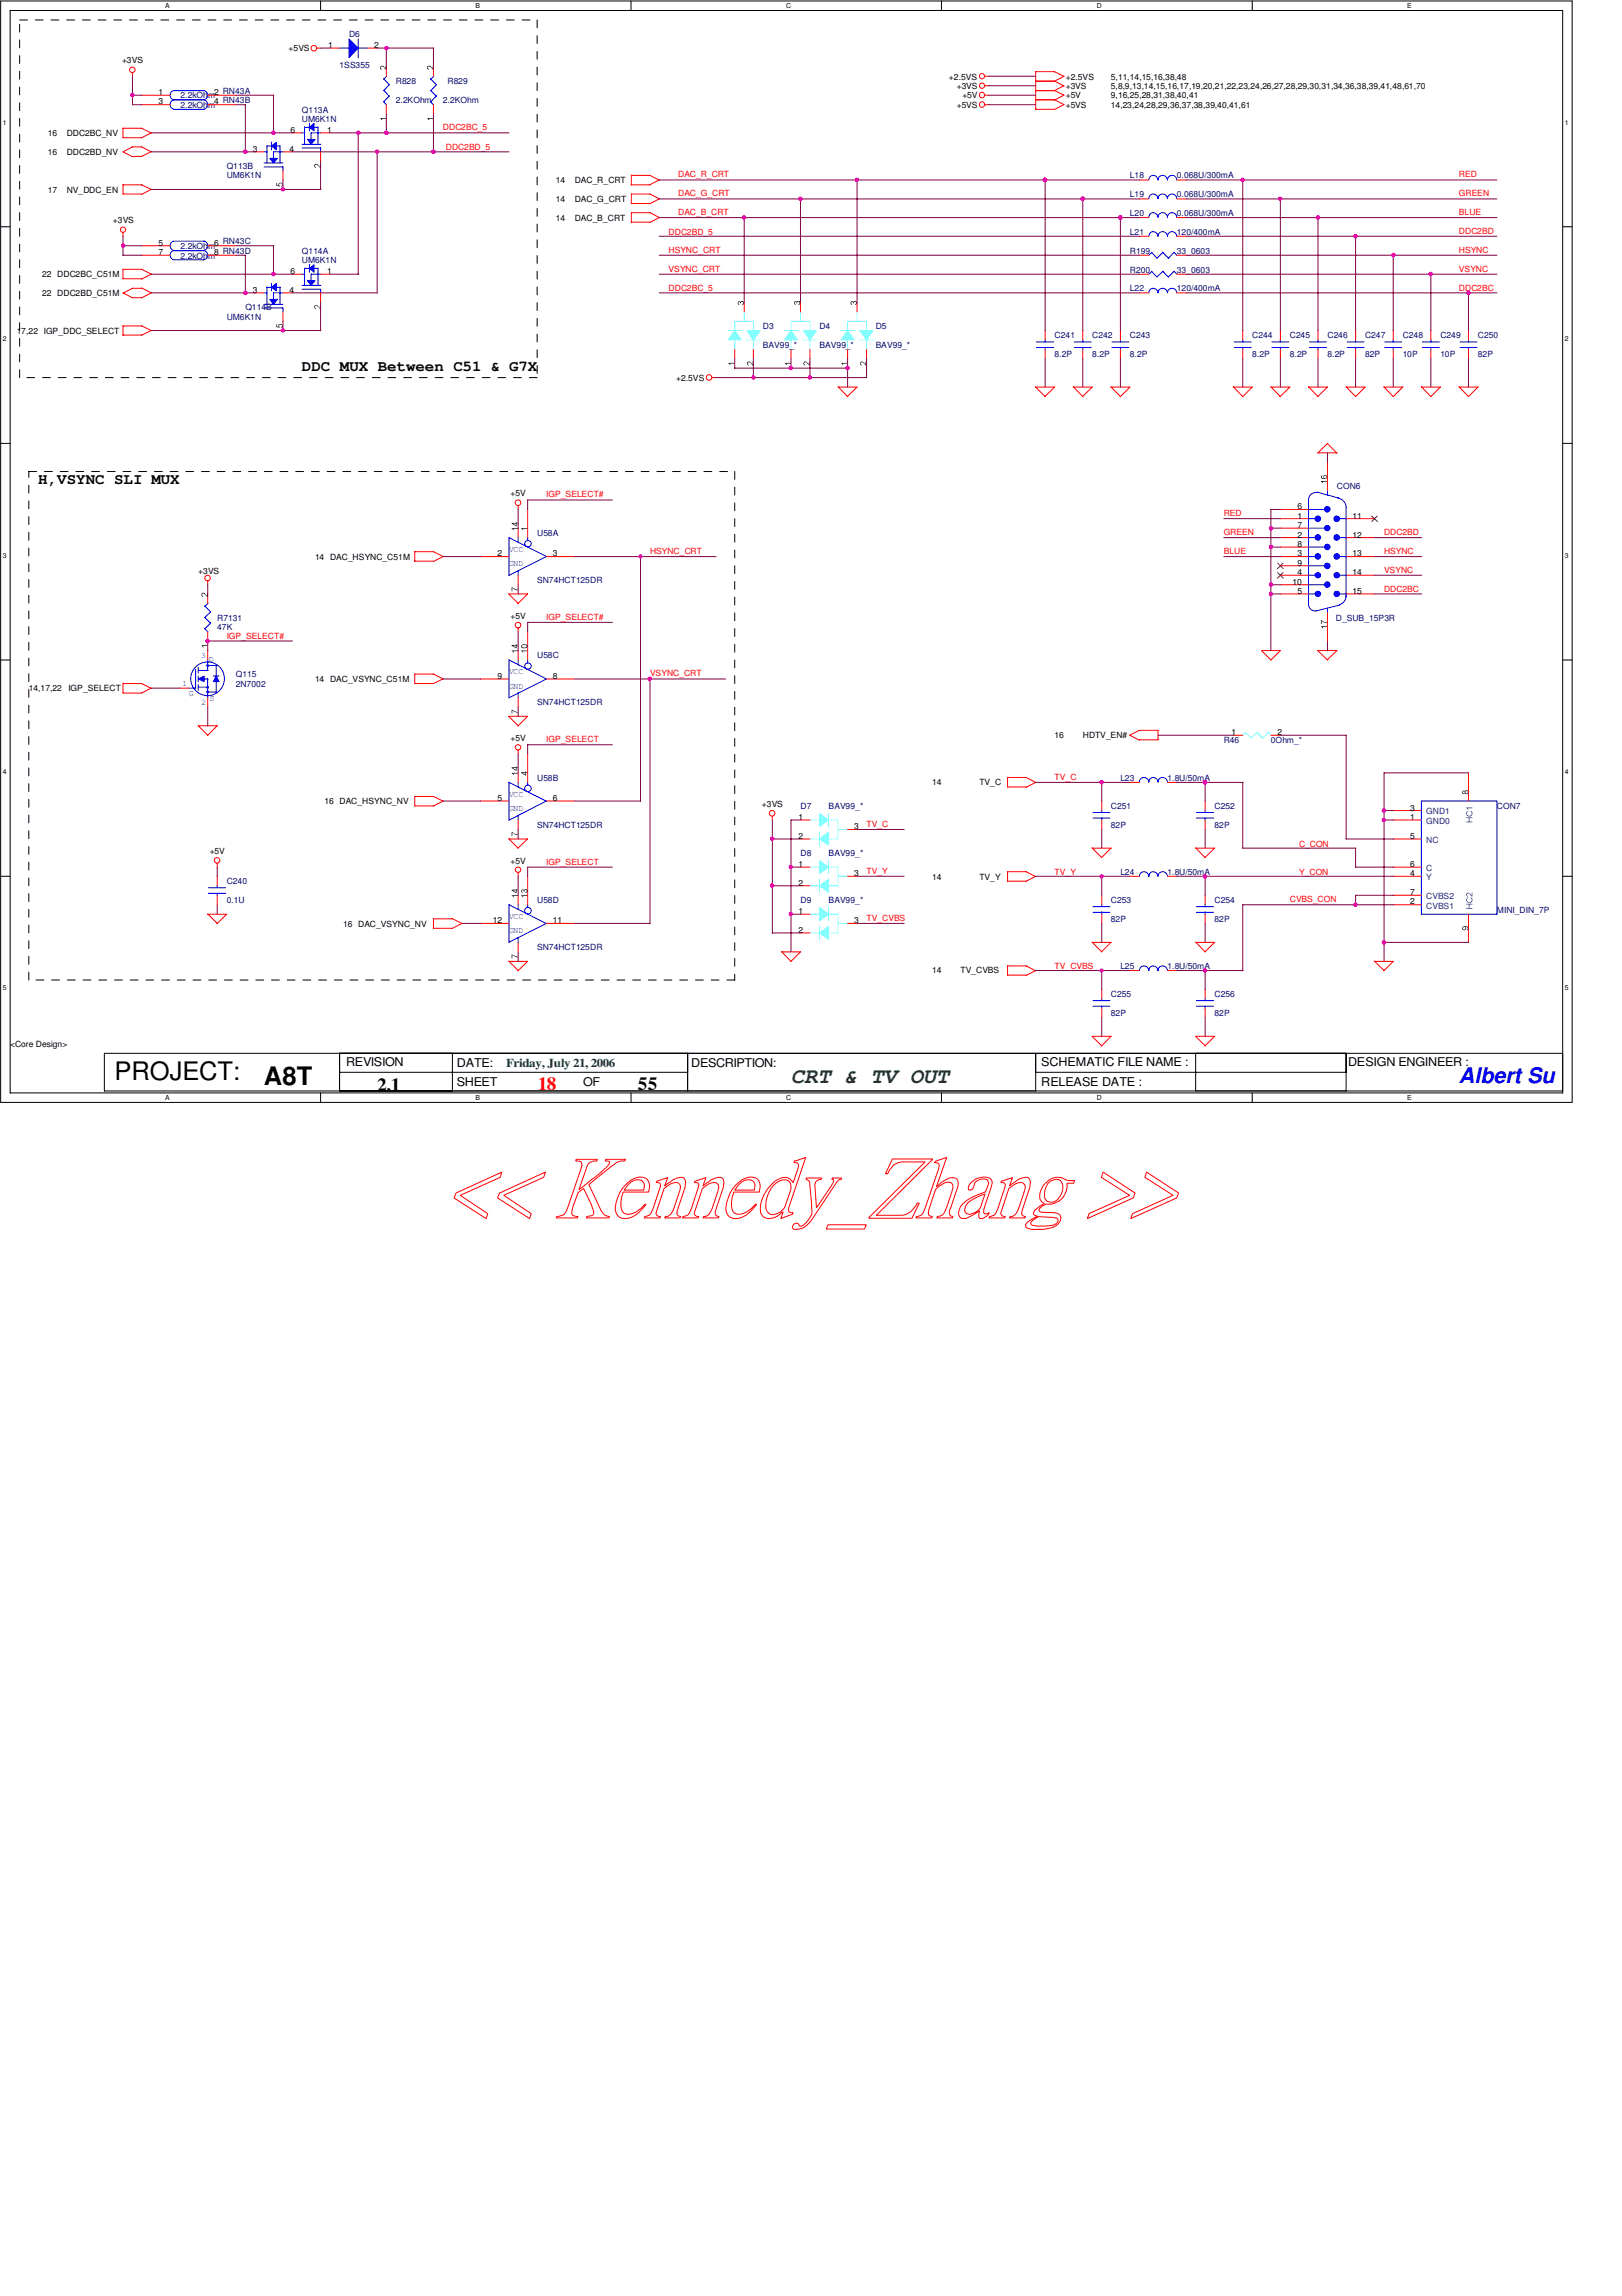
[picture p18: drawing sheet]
<svg xmlns="http://www.w3.org/2000/svg" width="210mm" height="297mm" viewBox="0 0 210 297" stroke-linecap="round" stroke-linejoin="round" font-family="sans-serif">
<defs><g id="words">
<g font-size="3.3">
<text x="14.8" y="139.7">PROJECT:</text>
<text x="34.2" y="140.3">A8T</text>
</g>
<text font-size="2.8" fill="#008000" x="102.4" y="140.1">CRT &amp; TV OUT</text>
<text font-size="2.8" fill="#00f" x="188.8" y="140.1">Albert Su</text>
<g font-size="2.4">
<text x="48.8" y="141.2">2.1</text>
<text x="82.5" y="141.1">55</text>
</g>
<text font-size="2.4" fill="#f00" x="69.6" y="141.1">18</text>
<g font-size="1.9">
<text x="39.1" y="48">DDC MUX Between C51 &amp; G7X</text>
<text x="5" y="62.7">H,VSYNC SLI MUX</text>
</g>
<g font-size="1.6">
<text x="44.8" y="138">REVISION</text>
<text x="134.7" y="138">SCHEMATIC FILE NAME :</text>
<text x="174.5" y="138">DESIGN ENGINEER :</text>
<text x="59.1" y="140.5">SHEET</text>
<text x="59.1" y="138">DATE:</text>
<text x="75.5" y="140.5">OF</text>
<text x="89.5" y="138">DESCRIPTION:</text>
<text x="134.7" y="140.5">RELEASE DATE :</text>
</g>
<text font-size="1.6" fill="#008000" x="65.5" y="138">Friday, July 21, 2006</text>
<g font-size="1.1" fill="#000080">
<text x="45.2" y="4.8">D6</text>
<text x="43.9" y="8.8">1SS355</text>
<text x="51.2" y="10.9">R828</text>
<text x="57.9" y="10.9">R829</text>
<text x="23.4" y="12.7">2.2kOhm</text>
<text x="23.4" y="13.9">2.2kOhm</text>
<text x="39.1" y="14.6">Q113A</text>
<text x="39.1" y="15.8">UM6K1N</text>
<text x="51.2" y="13.3">2.2KOhm</text>
<text x="57.3" y="13.3">2.2KOhm</text>
<text x="29.3" y="21.9">Q113B</text>
<text x="29.3" y="23.1">UM6K1N</text>
<text x="146.2" y="23.1">L18</text>
<text x="152.3" y="23.1">0.068U/300mA</text>
<text x="146.2" y="27.9">L20</text>
<text x="146.2" y="25.5">L19</text>
<text x="152.3" y="27.9">0.068U/300mA</text>
<text x="152.3" y="25.5">0.068U/300mA</text>
<text x="23.4" y="32.2">2.2kOhm</text>
<text x="23.4" y="33.4">2.2kOhm</text>
<text x="39.1" y="32.8">Q114A</text>
<text x="39.1" y="34">UM6K1N</text>
<text x="146.2" y="35.3">R200</text>
<text x="146.2" y="30.4">L21</text>
<text x="146.2" y="32.8">R199</text>
<text x="152.3" y="35.3">33_0603</text>
<text x="152.3" y="32.8">33_0603</text>
<text x="152.3" y="30.4">120/400mA</text>
<text x="29.3" y="41.4">UM6K1N</text>
<text x="31.7" y="40.1">Q114B</text>
<text x="146.2" y="37.7">L22</text>
<text x="152.3" y="37.7">120/400mA</text>
<text x="98.7" y="42.6">D3</text>
<text x="98.7" y="45">BAV99_*</text>
<text x="106" y="42.6">D4</text>
<text x="106" y="45">BAV99_*</text>
<text x="113.3" y="42.6">D5</text>
<text x="113.3" y="45">BAV99_*</text>
<text x="136.5" y="43.8">C241</text>
<text x="136.5" y="46.2">8.2P</text>
<text x="141.4" y="43.8">C242</text>
<text x="141.4" y="46.2">8.2P</text>
<text x="146.2" y="43.8">C243</text>
<text x="146.2" y="46.2">8.2P</text>
<text x="162.1" y="43.8">C244</text>
<text x="162.1" y="46.2">8.2P</text>
<text x="166.9" y="43.8">C245</text>
<text x="166.9" y="46.2">8.2P</text>
<text x="171.8" y="43.8">C246</text>
<text x="171.8" y="46.2">8.2P</text>
<text x="176.7" y="43.8">C247</text>
<text x="176.7" y="46.2">82P</text>
<text x="181.5" y="43.8">C248</text>
<text x="181.5" y="46.2">10P</text>
<text x="186.4" y="43.8">C249</text>
<text x="186.4" y="46.2">10P</text>
<text x="191.3" y="43.8">C250</text>
<text x="191.3" y="46.2">82P</text>
<text x="173" y="63.2">CON6</text>
<text x="69.5" y="69.3">U58A</text>
<text x="69.5" y="75.4">SN74HCT125DR</text>
<text x="28.1" y="80.3">R7131</text>
<text x="28.1" y="81.5">47K</text>
<text x="172.9" y="80.3">D_SUB_15P3R</text>
<text x="30.5" y="87.6">Q115</text>
<text x="30.5" y="88.9">2N7002</text>
<text x="69.5" y="85.2">U58C</text>
<text x="69.5" y="91.3">SN74HCT125DR</text>
<text x="69.5" y="101">U58B</text>
<text x="145" y="101">L23</text>
<text x="151.1" y="101">1.8U/50mA</text>
<text x="158.4" y="96.1">R46</text>
<text x="164.5" y="96.1">0Ohm_*</text>
<text x="69.5" y="107.1">SN74HCT125DR</text>
<text x="103.6" y="104.6">D7</text>
<text x="107.2" y="104.6">BAV99_*</text>
<text x="143.8" y="104.6">C251</text>
<text x="143.8" y="107.1">82P</text>
<text x="157.2" y="104.6">C252</text>
<text x="157.2" y="107.1">82P</text>
<text x="193.7" y="104.6">CON7</text>
<text x="103.6" y="110.7">D8</text>
<text x="107.2" y="110.7">BAV99_*</text>
<text x="145" y="113.2">L24</text>
<text x="151.1" y="113.2">1.8U/50mA</text>
<text x="29.3" y="114.4">C240</text>
<text x="29.3" y="116.8">0.1U</text>
<text x="69.5" y="116.8">U58D</text>
<text x="103.6" y="116.8">D9</text>
<text x="107.2" y="116.8">BAV99_*</text>
<text x="143.8" y="116.8">C253</text>
<text x="143.8" y="119.3">82P</text>
<text x="157.2" y="116.8">C254</text>
<text x="157.2" y="119.3">82P</text>
<text x="193.7" y="118.1">MINI_DIN_7P</text>
<text x="69.5" y="122.9">SN74HCT125DR</text>
<text x="145" y="125.4">L25</text>
<text x="151.1" y="125.4">1.8U/50mA</text>
<text x="143.8" y="129">C255</text>
<text x="143.8" y="131.4">82P</text>
<text x="157.2" y="129">C256</text>
<text x="157.2" y="131.4">82P</text>
</g>
<g font-size="1.1">
<text x="15.8" y="8.2">+3VS</text>
<text x="37.3" y="6.6">+5VS</text>
<text x="42.5" y="6.2">1</text>
<text x="48.4" y="6.2">2</text>
<text x="122.8" y="10.3">+2.5VS</text>
<text x="123.8" y="11.5">+3VS</text>
<text x="137.9" y="11.5">+3VS</text>
<text x="137.9" y="10.3">+2.5VS</text>
<text x="143.8" y="11.5">5,8,9,13,14,15,16,17,19,20,21,22,23,24,26,27,28,29,30,31,34,36,38,39,41,48,61,70</text>
<text x="143.8" y="10.3">5,11,14,15,16,38,48</text>
<text x="6.2" y="17.6">16</text>
<text x="8.6" y="17.6">DDC2BC_NV</text>
<text x="20.5" y="12.3">1</text>
<text x="20.5" y="13.5">3</text>
<text x="27.7" y="12.3">2 RN43A</text>
<text x="27.7" y="13.5">4 RN43B</text>
<text x="37.6" y="17.2">6</text>
<text x="42.3" y="17.2">1</text>
<text x="123.8" y="13.9">+5VS</text>
<text x="124.5" y="12.7">+5V</text>
<text x="137.9" y="12.7">+5V</text>
<text x="137.9" y="13.9">+5VS</text>
<text x="143.8" y="12.7">9,16,25,28,31,38,40,41</text>
<text x="143.8" y="13.9">14,23,24,28,29,36,37,38,39,40,41,61</text>
<text x="6.2" y="20">16</text>
<text x="8.6" y="20">DDC2BD_NV</text>
<text x="32.7" y="19.6">3</text>
<text x="37.5" y="19.6">4</text>
<text x="71.9" y="23.7">14</text>
<text x="74.4" y="23.7">DAC_R_CRT</text>
<text x="6.2" y="24.9">17</text>
<text x="8.6" y="24.9">NV_DDC_EN</text>
<text x="14.6" y="28.9">+3VS</text>
<text x="71.9" y="26.1">14</text>
<text x="71.9" y="28.5">14</text>
<text x="74.4" y="26.1">DAC_G_CRT</text>
<text x="74.4" y="28.5">DAC_B_CRT</text>
<text x="5.5" y="35.9">22 DDC2BC_C51M</text>
<text x="20.5" y="31.8">5</text>
<text x="20.5" y="33">7</text>
<text x="27.7" y="31.8">6 RN43C</text>
<text x="27.7" y="33">8 RN43D</text>
<text x="37.6" y="35.4">6</text>
<text x="42.3" y="35.4">1</text>
<text x="5.5" y="38.3">22 DDC2BD_C51M</text>
<text x="32.7" y="37.9">3</text>
<text x="37.5" y="37.9">4</text>
<text x="2.2" y="43.2">17,22 IGP_DDC_SELECT</text>
<text x="87.5" y="49.3">+2.5VS</text>
<text x="66.1" y="64.2">+5V</text>
<text x="167.9" y="65.9">6</text>
<text x="64.4" y="72">2</text>
<text x="71.5" y="72">3</text>
<text x="167.9" y="67.1">1</text>
<text x="167.9" y="69.6">2</text>
<text x="167.9" y="72">3</text>
<text x="167.9" y="68.3">7</text>
<text x="167.9" y="70.7">8</text>
<text x="175" y="67.1">11</text>
<text x="175" y="69.6">12</text>
<text x="175" y="72">13</text>
<text x="25.7" y="74.2">+3VS</text>
<text x="40.8" y="72.4">14 DAC_HSYNC_C51M</text>
<text x="167.3" y="75.6">10</text>
<text x="167.9" y="74.4">4</text>
<text x="167.9" y="76.8">5</text>
<text x="167.9" y="73.2">9</text>
<text x="175" y="74.4">14</text>
<text x="175" y="76.8">15</text>
<text x="66.1" y="80.1">+5V</text>
<text x="3.7" y="89.5">14,17,22</text>
<text x="8.8" y="89.5">IGP_SELECT</text>
<text x="40.8" y="88.2">14 DAC_VSYNC_C51M</text>
<text x="64.4" y="87.8">9</text>
<text x="71.5" y="87.8">8</text>
<text x="66.1" y="95.9">+5V</text>
<text x="136.5" y="95.5">16</text>
<text x="140.1" y="95.5">HDTV_EN#</text>
<text x="159.4" y="95.1">1</text>
<text x="165.3" y="95.1">2</text>
<text x="120.6" y="101.6">14</text>
<text x="126.7" y="101.6">TV_C</text>
<text x="42" y="104.1">16 DAC_HSYNC_NV</text>
<text x="64.4" y="103.6">5</text>
<text x="71.5" y="103.6">6</text>
<text x="98.6" y="104.4">+3VS</text>
<text x="103.3" y="106.1">1</text>
<text x="110.5" y="107.3">3</text>
<text x="182.5" y="106.1">1</text>
<text x="182.5" y="104.9">3</text>
<text x="27.1" y="110.5">+5V</text>
<text x="66.1" y="111.7">+5V</text>
<text x="103.3" y="112.1">1</text>
<text x="103.3" y="108.5">2</text>
<text x="110.5" y="113.4">3</text>
<text x="120.6" y="113.8">14</text>
<text x="126.7" y="113.8">TV_Y</text>
<text x="182.5" y="113.4">4</text>
<text x="182.5" y="108.5">5</text>
<text x="182.5" y="112.1">6</text>
<text x="44.4" y="119.9">16 DAC_VSYNC_NV</text>
<text x="63.8" y="119.5">12</text>
<text x="71.5" y="119.5">11</text>
<text x="103.3" y="114.6">2</text>
<text x="103.3" y="118.2">1</text>
<text x="110.5" y="119.5">3</text>
<text x="182.5" y="117">2</text>
<text x="182.5" y="115.8">7</text>
<text x="103.3" y="120.7">2</text>
<text x="120.6" y="125.9">14</text>
<text x="124.3" y="125.9">TV_CVBS</text>
<text x="1.3" y="135.5">&lt;Core Design&gt;</text>
</g>
<g font-size="1.1" fill="#f00">
<text x="57.3" y="16.8">DDC2BC_5</text>
<text x="57.7" y="19.4">DDC2BD_5</text>
<text x="87.8" y="22.9">DAC_R_CRT</text>
<text x="188.8" y="22.9">RED</text>
<text x="87.8" y="27.8">DAC_B_CRT</text>
<text x="87.8" y="25.4">DAC_G_CRT</text>
<text x="188.8" y="27.8">BLUE</text>
<text x="188.8" y="25.4">GREEN</text>
<text x="86.5" y="32.7">HSYNC_CRT</text>
<text x="86.5" y="30.4">DDC2BD_5</text>
<text x="86.5" y="35.1">VSYNC_CRT</text>
<text x="188.8" y="30.3">DDC2BD</text>
<text x="188.8" y="32.7">HSYNC</text>
<text x="188.8" y="35.1">VSYNC</text>
<text x="86.5" y="37.6">DDC2BC_5</text>
<text x="188.8" y="37.6">DDC2BC</text>
<text x="70.7" y="64.3">IGP_SELECT#</text>
<text x="84.1" y="71.7">HSYNC_CRT</text>
<text x="158.4" y="69.2">GREEN</text>
<text x="158.4" y="71.7">BLUE</text>
<text x="158.4" y="66.8">RED</text>
<text x="179.1" y="69.2">DDC2BD</text>
<text x="179.1" y="71.7">HSYNC</text>
<text x="179.1" y="74.1">VSYNC</text>
<text x="179.1" y="76.5">DDC2BC</text>
<text x="29.3" y="82.6">IGP_SELECT#</text>
<text x="70.7" y="80.2">IGP_SELECT#</text>
<text x="84.1" y="87.5">VSYNC_CRT</text>
<text x="70.7" y="96">IGP_SELECT</text>
<text x="136.5" y="100.9">TV_C</text>
<text x="112.1" y="107">TV_C</text>
<text x="70.7" y="111.8">IGP_SELECT</text>
<text x="112.1" y="113.1">TV_Y</text>
<text x="136.5" y="113.2">TV_Y</text>
<text x="168.1" y="113.2">Y_CON</text>
<text x="168.1" y="109.5">C_CON</text>
<text x="112.1" y="119.2">TV_CVBS</text>
<text x="166.9" y="116.7">CVBS_CON</text>
<text x="136.5" y="125.4">TV_CVBS</text>
</g>
<g font-size="1.1" fill="#00f">
<text x="65.9" y="71.5">VCC</text>
<text x="65.9" y="73.3">GND</text>
<text x="23.6" y="88.7">1</text>
<text x="26" y="85.1">3</text>
<text x="27" y="85.7">D</text>
<text x="65.9" y="87.2">VCC</text>
<text x="65.9" y="89.1">GND</text>
<text x="24.4" y="90.1">G</text>
<text x="26" y="91.2">2</text>
<text x="27.1" y="90.7">S</text>
<text x="65.9" y="103.1">VCC</text>
<text x="65.9" y="104.9">GND</text>
<text x="65.9" y="118.9">VCC</text>
<text x="65.9" y="120.7">GND</text>
</g>
<g font-size="1.1" fill="#004080">
<text x="184.6" y="106.6">GND0</text>
<text x="184.6" y="105.4">GND1</text>
<text x="184.6" y="113.9">Y</text>
<text x="184.6" y="109.1">NC</text>
<text x="184.6" y="112.7">C</text>
<text x="184.6" y="117.6">CVBS1</text>
<text x="184.6" y="116.3">CVBS2</text>
</g>
<g font-size=".9">
<text x="21.4" y="1">A</text>
<text x="61.6" y="1">B</text>
<text x="101.7" y="1">C</text>
<text x="141.9" y="1">D</text>
<text x="182.1" y="1">E</text>
<text x=".4" y="16.1">1</text>
<text x="202.5" y="16.1">1</text>
<text x=".4" y="44.1">2</text>
<text x="202.5" y="44.1">2</text>
<text x=".4" y="72.1">3</text>
<text x="202.5" y="72.1">3</text>
<text x=".4" y="100.1">4</text>
<text x="202.5" y="100.1">4</text>
<text x=".4" y="128.1">5</text>
<text x="202.5" y="128.1">5</text>
<text x="21.4" y="142.3">A</text>
<text x="61.6" y="142.3">B</text>
<text x="101.7" y="142.3">C</text>
<text x="141.9" y="142.3">D</text>
<text x="182.1" y="142.3">E</text>
</g>
</g></defs>
<path d="M.1 .1h203.4v142.5h-203.4zM1.3 1.4h200.9v140h-200.9z" fill="none" stroke="#000" stroke-width=".13"/>
<g fill="#fff">
<path d="M21.4 .3h.6v.9h-.6z"/>
<path d="M21.4 141.5h.6v1h-.6z"/>
</g>
<path d="M41.5 .1v1.3M41.5 141.4v1.2" fill="none" stroke="#000" stroke-width=".13"/>
<g fill="#fff">
<path d="M61.6 .3h.5v.9h-.5z"/>
<path d="M61.6 141.5h.5v1h-.5z"/>
</g>
<path d="M81.7 .1v1.3M81.7 141.4v1.2" fill="none" stroke="#000" stroke-width=".13"/>
<g fill="#fff">
<path d="M101.7 .3h.7v.9h-.7z"/>
<path d="M101.7 141.5h.7v1h-.7z"/>
</g>
<path d="M121.8 .1v1.3M121.8 141.4v1.2" fill="none" stroke="#000" stroke-width=".13"/>
<g fill="#fff">
<path d="M141.9 .3h.7v.9h-.7z"/>
<path d="M141.9 141.5h.7v1h-.7z"/>
</g>
<path d="M162.1 .1v1.3M162.1 141.4v1.2" fill="none" stroke="#000" stroke-width=".13"/>
<g fill="#fff">
<path d="M182.1 .3h.6v.9h-.6z"/>
<path d="M182.1 141.5h.6v1h-.6z"/>
<path d="M.4 15.3h.5v1h-.5z"/>
<path d="M202.5 15.3h.5v1h-.5z"/>
<path d="M.4 43.3h.5v1h-.5z"/>
<path d="M202.5 43.3h.5v1h-.5z"/>
</g>
<path d="M.1 29.3h1.2M202.2 29.3h1.3" fill="none" stroke="#000" stroke-width=".13"/>
<g fill="#fff">
<path d="M.4 71.3h.5v1h-.5z"/>
<path d="M202.5 71.3h.5v1h-.5z"/>
</g>
<path d="M.1 57.4h1.2M202.2 57.4h1.3" fill="none" stroke="#000" stroke-width=".13"/>
<g fill="#fff">
<path d="M.4 99.4h.5v.9h-.5z"/>
<path d="M202.5 99.4h.5v.9h-.5z"/>
</g>
<path d="M.1 85.4h1.2M202.2 85.4h1.3" fill="none" stroke="#000" stroke-width=".13"/>
<g fill="#fff">
<path d="M.4 127.3h.5v1.1h-.5z"/>
<path d="M202.5 127.3h.5v1.1h-.5z"/>
</g>
<path d="M.1 113.4h1.2M202.2 113.4h1.3M13.5 136.3h188.7v4.8h-188.7zM43.9 136.3v4.8M43.9 138.7h45.1M58.5 136.3v4.8M89 136.3v4.8M134 138.7h40.2M134 136.3v4.8M154.7 136.3v4.8M174.2 136.3v4.8" fill="none" stroke="#000" stroke-width=".13"/>
<path d="M2.5 2.6h67M69.5 2.6v46.3M2.5 48.9v-46.3M69.5 48.9h-67M3.7 61h91.4M95.1 61v65.8M3.7 126.8v-65.8M95.1 126.8h-91.4" fill="none" stroke="#000" stroke-width=".13" stroke-dasharray="1 1 1 1 1 1 1 1"/>
<g fill="none" stroke="#f00" stroke-width=".13">
<path d="M17.1 9.4v.5M41 6.2h.5M127.5 11.1h.5M127.5 9.9h.5M127.5 12.3h.5M127.5 13.5h.5M15.9 30.1v.5M92.2 48.9h.5M108.5 50.1h2.4l-1.3 1.2M108.5 50l1.2 1.3M134 50l1.3 1.3M134 50.1h2.5l-1.3 1.2"/>
<path d="M138.9 50.1h2.5l-1.3 1.2M138.9 50l1.2 1.3M143.8 50l1.2 1.3 1.2-1.2h-2.4M159.6 50l1.2 1.3 1.3-1.2h-2.5M164.5 50.1h2.4l-1.2 1.2M164.5 50l1.2 1.3M169.3 50.1h2.5l-1.3 1.2M169.3 50l1.3 1.3M170.5 58.6h2.5M171.8 57.4l-1.2 1.2M171.8 57.4l1.2 1.2M174.2 50l1.2 1.3 1.3-1.2h-2.5"/>
<path d="M179.1 50l1.2 1.3 1.2-1.2M179.1 50.1h2.5M183.9 50l1.3 1.3 1.2-1.2h-2.5M188.8 50.1h2.5M188.8 50l1.2 1.3 1.3-1.2M26.9 75.2v.5M65.8 76.8l1.3 1.3M65.9 76.8h2.4l-1.3 1.3M67.1 65.4v.5M25.7 93.9h2.4l-1.2 1.2zM65.8 92.7l1.3 1.2M65.9 92.7h2.4l-1.3 1.2"/>
<path d="M67.1 81.2v.5M67.1 97.1v.5M163.2 84.2l1.3 1.2 1.2-1.2h-2.4M170.5 84.2l1.3 1.2M170.6 84.2h2.4l-1.3 1.2M26.9 118.3h2.4l-1.2 1.2M26.9 118.2l1.2 1.3M28.1 111.7v.5M28.1 113.4v1.2M28.1 115.8v1.3M65.8 108.5l1.3 1.2M65.9 108.5h2.4l-1.3 1.2"/>
<path d="M67.1 112.9v.5M99.9 105.6v.5M141.3 109.7l1.3 1.3M141.4 109.7h2.4M143.8 109.7l-1.3 1.3M154.7 109.7h2.5l-1.3 1.3M154.7 109.7l1.3 1.3M65.8 124.3l1.3 1.3M65.9 124.4h2.4l-1.3 1.2M101.1 123.1l1.3 1.3 1.2-1.3h-2.5M141.3 134.1l1.3 1.2M141.3 121.9l1.3 1.2"/>
<path d="M141.4 134.1h2.4M141.4 121.9h2.4M143.8 134.1l-1.3 1.2M143.8 121.9l-1.3 1.2M154.7 121.9h2.5l-1.3 1.2M154.7 121.9l1.3 1.2M156 135.3l-1.3-1.2h2.5l-1.3 1.2M177.8 124.3l1.3 1.3M177.9 124.4h2.4M180.3 124.4l-1.2 1.2"/>
<circle cx="17.1" cy="9" r=".36"/>
<circle cx="40.6" cy="6.2" r=".36"/>
<circle cx="127.1" cy="13.5" r=".35"/>
<circle cx="127.1" cy="12.3" r=".35"/>
<circle cx="127.1" cy="11.1" r=".34"/>
<circle cx="127.1" cy="9.9" r=".34"/>
<circle cx="15.9" cy="29.7" r=".34"/>
<circle cx="91.8" cy="48.8" r=".36"/>
<circle cx="26.9" cy="74.8" r=".36"/>
<circle cx="67" cy="65" r=".36"/>
<circle cx="67" cy="80.9" r=".36"/>
<circle cx="67" cy="96.7" r=".35"/>
<circle cx="28.1" cy="111.3" r=".36"/>
<circle cx="67" cy="112.5" r=".35"/>
<circle cx="99.9" cy="105.2" r=".37"/>
</g>
<path d="M34.2 21.1h2.4M34.2 21.6h2.4v.5M27 114.9h2.2M27 115.6h2.2M28.1 114.6v.3M28.1 115.6v.2" fill="none" stroke="#00f" stroke-width=".13"/>
<path d="M34.9 20.5h1l-.5 .6z" fill="#00f"/>
<path d="M34.2 19.6h.3M34.5 19.6v1.5M35.4 19.6v.9M35.4 19.6h1.2M36.2 19.6v1.5M34.9 20.5h1l-.5 .6z" fill="none" stroke="#00f" stroke-width=".13"/>
<path d="M35.1 18.9l.7-.5v1z" fill="#00f"/>
<g fill="none" stroke="#00f" stroke-width=".13">
<path d="M35.1 18.9l.7-.5v1zM35.1 18.4v1M35.2 18.9h-.7v.7M35.7 18.9h.5v.7M25.3 86.6v2.4h-.9M25.7 86.3v.8M25.7 87.5v.7M25.7 88.6v.7M25.7 86.7h1.2M25.7 88.9h1.2M25.7 87.8h1.2M26.9 85.3v1.4"/>
<path d="M26.9 87.8v2.5M26.9 86.1h1.1v3.4h-1.1M27.6 87.5h.8"/>
<circle cx="26.9" cy="87.8" r="2.18"/>
</g>
<path d="M33 19.6h1.2M36.6 19.6h1.2M36.6 22.1v1.2" fill="none" stroke="#f00" stroke-width=".13"/>
<path d="M35.8 23.7h.1v.3h.2a.25 .25 0 0 1 .1-.3 .25 .25 0 0 1 .3 .1 .25 .25 0 0 1-.1 .3v-.1a.18 .18 0 0 0 0-.2 .18 .18 0 0 0-.3 0 .18 .18 0 0 0 .1 .2v.1l-.4-.1z" fill="#000"/>
<path d="M26.8 86h.1v.2h-.1z" fill-rule="evenodd" fill="#00f"/>
<path d="M26.8 86h.1v.2h-.1z" fill="none" stroke="#00f" stroke-width=".13"/>
<path d="M26.8 88.8h.1v.2z" fill-rule="evenodd" fill="#00f"/>
<path d="M26.8 88.8h.1v.2z" fill="none" stroke="#00f" stroke-width=".13"/>
<path d="M26.8 89.4h.1v.2h-.1z" fill-rule="evenodd" fill="#00f"/>
<path d="M26.8 89.4h.1v.2h-.1z" fill="none" stroke="#00f" stroke-width=".13"/>
<path d="M28 87.5l.4 .7h-.8z" fill="#00f"/>
<path d="M28 87.5l.4 .7h-.8z" fill="none" stroke="#00f" stroke-width=".13"/>
<path d="M25.7 87.8l.7-.3v.7z" fill="#00f"/>
<path d="M25.7 87.8l.7-.3v.7z" fill="none" stroke="#00f" stroke-width=".13"/>
<path d="M23.2 89h1.2M26.9 84.2v1.2M26.9 90.3v1.2" fill="none" stroke="#f00" stroke-width=".13"/>
<path d="M103.9 44h1.8M104.8 43.9v1.3" fill="none" stroke="#80ffff" stroke-width=".13"/>
<path d="M104 42.8h1.7l-.9 1.2z" fill="#80ffff"/>
<path d="M104 42.8h1.7l-.9 1.2z" fill="none" stroke="#80ffff" stroke-width=".13"/>
<path d="M102.4 42.8l.8 1.2h-1.7z" fill="#80ffff"/>
<path d="M101.5 42.8h1.8M102.4 42.8l.8 1.2h-1.7zM102.4 42.8v-1.2h2.4v1.2M102.4 43.9v1.3M103.6 40.3v1.3M111.3 44h1.7M112.1 43.9v1.3" fill="none" stroke="#80ffff" stroke-width=".13"/>
<g fill="none" stroke="#f00" stroke-width=".13">
<path d="M18.3 12.3h3.7M26.9 12.3h3.6M50 8.7v1.2M50 13.5v1.3M103.6 39.1v1.2M147.4 28.2h1.3M147.4 25.7h1.3M152.3 28.2h1.2M152.3 25.7h1.2M102.4 45.2v1.2M104.8 45.2v1.2M165.7 42.8v1.2"/>
<path d="M165.7 45.2v1.2M26.9 76.8v1.3M26.9 81.7v1.2M156 115.8v1.3M156 118.3v1.2"/>
</g>
<path d="M49.2 15.3h.8v.1h-.6l.1 .1h-.1zM49.3 8.6a.37 .37 0 0 1 .5 .2l.1 .1v-.4h.1v.5l-.2-.1a.37 .37 0 0 0-.5-.2l.1 .3-.2-.2zM102.8 39h.3v.1a.26 .26 0 0 1 .5 0 .26 .26 0 0 1-.3 .4v-.1a.18 .18 0 0 0 .2-.3 .17 .17 0 0 0-.3 0v.1h-.1a.13 .13 0 0 0-.1-.1 .13 .13 0 0 0-.2 .1 .13 .13 0 0 0 .1 .1l.1 .2-.2-.2zM101.6 46.9h.8v.1h-.7l.2 .2h-.1zM104.1 46.8a.59 .59 0 0 1 .6 .4v-.4h.1v.5l-.2-.1a.44 .44 0 0 0-.5-.3v.1l.1 .3-.2-.2zM26.1 76.8a.47 .47 0 0 1 .7 .2v-.3h.1v.5l-.2-.1-.2-.2a.19 .19 0 0 0-.3-.1 .19 .19 0 0 0 0 .2l.1 .2-.2-.2zM26.1 83.5h.8v.1h-.7l.2 .1h-.2z" fill="#000"/>
<g fill="none" stroke="#00f" stroke-width=".13">
<path d="M22.4 11.7a.62 .62 0 0 0-.4 .6 .62 .62 0 0 0 .5 .6h3.9M22.5 11.7h3.9a.6 .6 0 0 1 .5 .6 .6 .6 0 0 1-.5 .6M49.7 10.2l.7 .8-.7 .7M49.7 11.7l.7 .7M50 9.9l-.3 .3M50.4 12.4l-.7 .8 .3 .3M148.7 28.1a.59 .59 0 0 1 .6-.6 .59 .59 0 0 1 .6 .6 .61 .61 0 0 1 .6-.6 .61 .61 0 0 1 .6 .6 .59 .59 0 0 1 .6-.6 .59 .59 0 0 1 .6 .6M148.7 25.7a.59 .59 0 0 1 .6-.6 .59 .59 0 0 1 .6 .6 .61 .61 0 0 1 .6-.6 .61 .61 0 0 1 .6 .6 .59 .59 0 0 1 .6-.6 .59 .59 0 0 1 .6 .6M164.6 44.2h2.2M164.6 45h2.2M165.7 43.9v.3M165.7 44.9v.3"/>
<path d="M26.5 78.4l.8 .8-.8 .7 .8 .7M26.9 78.1l-.4 .3M26.5 81.3l.4 .4M27.3 80.6l-.8 .8M154.8 117.3h2.3M154.8 118h2.3M156 117v.3M156 118v.3"/>
</g>
<path d="M111.3 42.8h1.7l-.9 1.2z" fill="#80ffff"/>
<path d="M111.3 42.8h1.7l-.9 1.2z" fill="none" stroke="#80ffff" stroke-width=".13"/>
<path d="M109.7 42.8l.8 1.2h-1.7z" fill="#80ffff"/>
<path d="M108.8 42.8h1.8M109.7 42.8l.8 1.2h-1.7zM109.7 42.8v-1.2h2.4v1.2M109.7 43.9v1.3M110.9 40.3v1.3M104.8 114.6h1.2M106 113.7v1.7" fill="none" stroke="#80ffff" stroke-width=".13"/>
<g fill="none" stroke="#f00" stroke-width=".13">
<path d="M18.3 13.5h3.7M26.9 13.5h3.6M18.3 31.8h3.7M26.9 31.8h3.6M110.9 39.1v1.2M147.4 37.9h1.3M147.4 35.5h1.3M147.4 23.3h1.3M152.3 37.9h1.2M152.3 35.5h1.2M152.3 23.3h1.2M109.7 45.2v1.2"/>
<path d="M112.1 45.2v1.2M140.1 42.8v1.2M140.1 45.2v1.2M145 42.8v1.2M145 45.2v1.2M175.4 42.8v1.2M175.4 45.2v1.2M180.3 42.8v1.2M180.3 45.2v1.2M185.2 42.8v1.2M185.2 45.2v1.2M62.2 72h3.7"/>
<path d="M67.1 68.3v1.3M67.1 74.4v1.2M68.3 65.9v3.7M70.7 72h3.7M146.2 113.4h1.2M146.2 101.2h1.2M151.1 113.4h1.2M151.1 101.2h1.2M146.2 125.6h1.2M151.1 125.6h1.2"/>
</g>
<g fill="#000">
<path d="M110.1 39h.3v.1a.25 .25 0 0 1 .5 0 .25 .25 0 0 1-.2 .4v-.1a.17 .17 0 0 0 .1-.3 .17 .17 0 0 0-.3 0v.1h-.1a.14 .14 0 0 0-.2 0 .14 .14 0 0 0 .1 .2v.1l-.2-.1zM108.8 46.9h.8v.1h-.6l.1 .2zM111.4 46.8a.59 .59 0 0 1 .6 .4v-.4h.1v.5l-.1-.1a.38 .38 0 0 0-.6-.2l.1 .3-.2-.2zM66.2 68.3h.8v.1h-.6l.1 .2h-.1zM66.2 76l.8 .3v.1l-.7-.3v.4h-.1zM67.4 68.3h.8v.1h-.6l.1 .2h-.1z"/>
<path d="M66.2 67.6v.1l.6 .4v-.4h.2l-.2-.1zM66.4 67.7h.4v.3z"/>
</g>
<g fill="none" stroke="#00f" stroke-width=".13">
<path d="M22.4 13a.62 .62 0 0 0-.4 .6 .62 .62 0 0 0 .5 .5h3.9M22.5 12.9h3.9a.63 .63 0 0 1 .5 .6 .63 .63 0 0 1-.5 .6M22.4 31.2a.62 .62 0 0 0-.4 .6 .62 .62 0 0 0 .5 .6M22.5 31.2h3.9a.6 .6 0 0 1 .5 .6 .6 .6 0 0 1-.5 .6M22.5 32.4h3.9M148.7 37.9a.59 .59 0 0 1 .6-.6 .59 .59 0 0 1 .6 .6 .61 .61 0 0 1 .6-.6 .61 .61 0 0 1 .6 .6 .59 .59 0 0 1 .6-.6 .59 .59 0 0 1 .6 .6M148.7 23.3a.59 .59 0 0 1 .6-.6 .59 .59 0 0 1 .6 .6 .61 .61 0 0 1 .6-.6 .61 .61 0 0 1 .6 .6 .59 .59 0 0 1 .6-.6 .59 .59 0 0 1 .6 .6M149 35.1l.7 .8M149.1 35.1l-.4 .4M150.5 35.1l.7 .8M150.5 35.1l-.8 .7M152.3 35.5l-.4-.4-.7 .7"/>
<path d="M139 44.2h2.2M139 45h2.2M140.1 43.9v.3M140.1 44.9v.3M143.9 44.2h2.2M143.9 45h2.2M145 43.9v.3M145 44.9v.3M174.3 44.2h2.2M174.3 45h2.2M175.4 43.9v.3M175.4 44.9v.3"/>
<path d="M179.2 44.2h2.2M179.2 45h2.2M180.3 43.9v.3M180.3 44.9v.3M184.1 44.2h2.2M184.1 45h2.2M185.2 43.9v.3M185.2 44.9v.3M67.1 69.6v.6M67.1 73.8v.6M68.3 69.6v.3M70.7 72l-4.9 2.5"/>
<path d="M70.7 72l-4.8-2.4v4.8M147.4 113.4a.61 .61 0 0 1 .7-.6 .61 .61 0 0 1 .6 .6 .59 .59 0 0 1 .6-.6 .59 .59 0 0 1 .6 .6 .61 .61 0 0 1 .6-.6 .61 .61 0 0 1 .6 .6M147.4 101.2a.61 .61 0 0 1 .7-.6 .61 .61 0 0 1 .6 .6 .59 .59 0 0 1 .6-.6 .59 .59 0 0 1 .6 .6 .61 .61 0 0 1 .6-.6 .61 .61 0 0 1 .6 .6M147.4 125.6a.61 .61 0 0 1 .7-.6 .61 .61 0 0 1 .6 .6 .59 .59 0 0 1 .6-.6 .59 .59 0 0 1 .6 .6 .61 .61 0 0 1 .6-.6 .61 .61 0 0 1 .6 .6"/>
<circle cx="68.3" cy="70.3" r=".42"/>
</g>
<path d="M106 114.6l1.2-.9v1.7z" fill="#80ffff"/>
<path d="M106 114.6l1.2-.9v1.7z" fill="none" stroke="#80ffff" stroke-width=".13"/>
<path d="M106 111.3l1.2 .9-1.2 .8z" fill="#80ffff"/>
<path d="M96.6 44h1.8M97.5 43.9v1.3M104.8 112.2h1.2M106 111.3l1.2 .9-1.2 .8zM107.2 112.2h1.3v2.4h-1.3M107.2 111.3v1.7M108.5 113.4h1.2" fill="none" stroke="#80ffff" stroke-width=".13"/>
<path d="M56.1 8.7v1.2M56.1 13.5v1.3M18.3 33h3.7M26.9 33h3.6M190 42.8v1.2M190 45.2v1.2M103.6 112.2h1.2M103.6 114.6h1.2M109.7 113.4h1.2" fill="none" stroke="#f00" stroke-width=".13"/>
<path d="M55.7 10.2l.8 .8-.7 .7M55.7 13.2l.4 .3M55.7 11.7l.8 .7M56.1 9.9l-.3 .3M56.5 12.4l-.7 .8M22.4 32.4a.62 .62 0 0 0-.4 .6 .62 .62 0 0 0 .5 .6h3.9M22.5 32.4h3.9a.6 .6 0 0 1 .5 .6 .6 .6 0 0 1-.5 .6M188.9 44.2h2.2M188.9 45h2.2M190 43.9v.3M190 44.9v.3" fill="none" stroke="#00f" stroke-width=".13"/>
<path d="M55.3 15.3h.8v.1h-.6l.1 .1h-.1zM55.3 8.6a.47 .47 0 0 1 .7 .2v-.3h.1v.5l-.2-.1a.39 .39 0 0 0-.5-.2l.1 .3-.2-.2z" fill="#000"/>
<path d="M96.6 42.8h1.8l-.9 1.2z" fill="#80ffff"/>
<path d="M96.6 42.8h1.8l-.9 1.2z" fill="none" stroke="#80ffff" stroke-width=".13"/>
<path d="M95.1 42.8l.8 1.2h-1.7z" fill="#80ffff"/>
<path d="M94.2 42.8h1.8M95.1 42.8l.8 1.2h-1.7zM95.1 42.8v-1.2h2.4v1.2M95.1 43.9v1.3M96.3 40.3v1.3" fill="none" stroke="#80ffff" stroke-width=".13"/>
<path d="M96.3 39.1v1.2M95.1 45.2v1.2M97.5 45.2v1.2M160.8 42.8v1.2M160.8 45.2v1.2" fill="none" stroke="#f00" stroke-width=".13"/>
<path d="M95.5 39h.3v.1a.25 .25 0 0 1 .5 0 .25 .25 0 0 1-.2 .4v-.1a.17 .17 0 0 0 .1-.3 .17 .17 0 0 0-.3 0v.1h-.1a.15 .15 0 0 0-.3 0 .14 .14 0 0 0 .2 .2v.1l-.2-.1zM94.2 46.9h.8v.1h-.6l.1 .2h-.1zM96.7 46.8a.61 .61 0 0 1 .7 .4v-.4h.1v.5l-.2-.1a.34 .34 0 0 0-.5-.2v.2l.1 .1-.2-.2z" fill="#000"/>
<path d="M39.1 36.9h2.4M39.1 37.4h2.4M41.5 37.4v.5M159.7 44.2h2.2M159.7 45h2.2M160.8 43.9v.3M160.8 44.9v.3" fill="none" stroke="#00f" stroke-width=".13"/>
<path d="M39.8 36.3h1l-.5 .6z" fill="#00f"/>
<path d="M39 35.5h.4M39.4 35.4v1.5M39.8 36.3h1l-.5 .6zM40.3 35.4v.9M40.3 35.5h1.2M41.1 35.4v1.5" fill="none" stroke="#00f" stroke-width=".13"/>
<path d="M40 34.7l.6-.5v1z" fill="#00f"/>
<path d="M40 34.7l.6-.5v1zM40 34.7h-.6v.8M40 34.2v1M40.6 34.7h.5v.8" fill="none" stroke="#00f" stroke-width=".13"/>
<path d="M37.8 35.5h1.3M41.5 37.9v1.2M41.5 35.5h1.2" fill="none" stroke="#f00" stroke-width=".13"/>
<path d="M40.7 39.5a.52 .52 0 0 1 .7 .3v-.3h.1v.5l-.2-.1a.34 .34 0 0 0-.5-.3l.1 .4-.2-.2z" fill="#000"/>
<circle cx="170.5" cy="67.1" r=".36" fill="#00f"/>
<circle cx="170.5" cy="67.1" r=".36" fill="none" stroke="#00f" stroke-width=".13"/>
<circle cx="170.5" cy="69.5" r=".36" fill="#00f"/>
<circle cx="170.5" cy="69.5" r=".36" fill="none" stroke="#00f" stroke-width=".13"/>
<circle cx="171.8" cy="68.3" r=".35" fill="#00f"/>
<circle cx="171.8" cy="68.3" r=".35" fill="none" stroke="#00f" stroke-width=".13"/>
<circle cx="170.5" cy="72" r=".36" fill="#00f"/>
<circle cx="170.5" cy="72" r=".36" fill="none" stroke="#00f" stroke-width=".13"/>
<circle cx="171.8" cy="70.8" r=".36" fill="#00f"/>
<circle cx="171.8" cy="70.8" r=".36" fill="none" stroke="#00f" stroke-width=".13"/>
<circle cx="171.8" cy="65.9" r=".36" fill="#00f"/>
<circle cx="171.8" cy="65.9" r=".36" fill="none" stroke="#00f" stroke-width=".13"/>
<circle cx="173" cy="67.1" r=".37" fill="#00f"/>
<circle cx="173" cy="67.1" r=".37" fill="none" stroke="#00f" stroke-width=".13"/>
<circle cx="173" cy="69.5" r=".37" fill="#00f"/>
<circle cx="173" cy="69.5" r=".37" fill="none" stroke="#00f" stroke-width=".13"/>
<circle cx="173" cy="72" r=".37" fill="#00f"/>
<circle cx="173" cy="72" r=".37" fill="none" stroke="#00f" stroke-width=".13"/>
<circle cx="170.6" cy="74.4" r=".35" fill="#00f"/>
<circle cx="170.6" cy="74.4" r=".35" fill="none" stroke="#00f" stroke-width=".13"/>
<circle cx="171.8" cy="73.2" r=".36" fill="#00f"/>
<circle cx="171.8" cy="73.2" r=".36" fill="none" stroke="#00f" stroke-width=".13"/>
<circle cx="173" cy="74.4" r=".36" fill="#00f"/>
<circle cx="173" cy="74.4" r=".36" fill="none" stroke="#00f" stroke-width=".13"/>
<circle cx="170.6" cy="76.8" r=".35" fill="#00f"/>
<circle cx="170.6" cy="76.8" r=".35" fill="none" stroke="#00f" stroke-width=".13"/>
<circle cx="171.8" cy="75.6" r=".36" fill="#00f"/>
<circle cx="171.8" cy="75.6" r=".36" fill="none" stroke="#00f" stroke-width=".13"/>
<circle cx="173" cy="76.8" r=".36" fill="#00f"/>
<g fill="none" stroke="#00f" stroke-width=".13">
<path d="M39.1 18.7h2.4M39.1 19.1h2.4M41.5 19.1v.5M169.3 78.2a.87 .87 0 0 0 1 .8l3.1-.7M169.3 64.6v13.6M169.3 65.9h2.5M169.3 67.1h1.3M169.3 68.3h2.5M169.3 69.6h1.3M169.3 70.8h2.5M169.3 72h1.3M169.3 73.2h2.5"/>
<path d="M169.3 74.4h1.3M169.3 75.6h2.5M169.3 76.8h1.3M170.4 63.7a.97 .97 0 0 0-1.1 .9M170.4 63.7l2.8 .7M171.8 63.5v.6M171.8 78.7v.6M173 67.1h1.2M173 69.6h1.2M173 72h1.2M173 74.4h1.2M173 76.8h1.2"/>
<path d="M173.1 64.4a1.24 1.24 0 0 1 1.1 1.2M174.2 77.1a1.17 1.17 0 0 1-.9 1.1M174.2 65.7v11.5M65.9 101.2l4.8 2.5M65.9 101.2v4.9M67.1 101.2v.7M67.1 105.5v.6M68.3 101.2v.4M70.7 103.6l-4.9 2.5"/>
<circle cx="173" cy="76.8" r=".36"/>
<circle cx="68.3" cy="102" r=".43"/>
</g>
<g fill="none" stroke="#f00" stroke-width=".13">
<path d="M171.8 59.8v3.7M165.7 67.1h3.6M165.7 69.6h3.6M165.7 72h3.6M165.7 74.4h3.6M165.7 76.8h3.6M165.7 65.9h3.6M165.7 68.3h3.6M165.7 70.8h3.6M165.7 73.2h3.6M165.7 75.6h3.6M171.8 79.3v3.6"/>
<path d="M174.2 67.1h3.7M174.2 69.6h3.7M174.2 72h3.7M174.2 74.4h3.7M174.2 76.8h3.7M67.1 100v1.2M68.3 97.5v3.7M62.2 103.6h3.7M67.1 106.1v1.2M70.7 103.6h3.7"/>
</g>
<g fill="#000">
<path d="M170.9 62.2h.8v.1h-.5v.2zM66.2 100h.8v.1h-.6l.1 .1h-.1zM170.9 81h.8v.1h-.5v.2zM170.9 80.2l.8 .3v.1l-.5-.1-.2-.2v.4h-.1zM66.2 107.7l.8 .2v.1h-.3l-.4-.3v.5h-.1z"/>
<path d="M171 61.6a.37 .37 0 0 0 .4 .4 .37 .37 0 0 0 .3-.5 .24 .24 0 0 0-.4 0 .24 .24 0 0 0 .1 .4 .22 .22 0 0 1-.3 0 .22 .22 0 0 1 0-.3l.1-.1zM171.3 61.7a.2 .2 0 0 1 .4 0 .2 .2 0 0 1-.4 0z"/>
<path d="M66.2 99.3v.1l.6 .3v-.3h.2l-.2-.2v.1zM66.4 99.4h.4v.2z"/>
<path d="M67.4 99.9v.1l.6 .3h.1v-.3h.1l-.1-.2-.1 .1zM67.6 100h.4v.2z"/>
</g>
<path d="M165.4 74.1l.7 .7M165.4 72.9l.7 .7M166 74.1l-.7 .7M166 72.9l-.7 .7M177.5 66.8l.8 .7M178.2 66.8l-.7 .7" fill="none" stroke="#804000" stroke-width=".13"/>
<path d="M39.8 18h1l-.5 .7z" fill="#00f"/>
<path d="M39 17.2h.4v1.5M39.8 18h1l-.5 .7zM41.1 17.2v1.5M41.5 17.2h-1.2v.8" fill="none" stroke="#00f" stroke-width=".13"/>
<path d="M40 16.5l.6-.5v.9z" fill="#00f"/>
<g fill="none" stroke="#00f" stroke-width=".13">
<path d="M39.4 16.5h.6M39.4 16.4v.8M40 16.5l.6-.5v.9zM40 16v.9M40.6 16.5h.5M41.1 16.4v.8M148.7 30.6a.59 .59 0 0 1 .6-.6 .59 .59 0 0 1 .6 .6 .61 .61 0 0 1 .6-.6 .61 .61 0 0 1 .6 .6 .59 .59 0 0 1 .6-.6 .59 .59 0 0 1 .6 .6M141.4 105.1h2.2M141.4 105.8h2.2M142.6 104.9v.2M142.6 105.8v.3M154.8 105.1h2.3"/>
<path d="M154.8 105.8h2.3M156 104.9v.2M156 105.8v.3M141.4 129.5h2.2M141.4 130.2h2.2M142.6 129.2v.3M142.6 130.2v.2"/>
</g>
<g fill="none" stroke="#f00" stroke-width=".13">
<path d="M37.8 17.2h1.3M41.5 19.6v1.3M41.5 17.2h1.2M147.4 30.6h1.3M152.3 30.6h1.2M159.6 95.1h1.2M164.5 95.1h1.2M142.6 103.6v1.3M142.6 106.1v1.2M156 103.6v1.3M156 106.1v1.2M142.6 128v1.2"/>
<path d="M142.6 130.4v1.3"/>
</g>
<path d="M40.7 21.3a.61 .61 0 0 1 .7 .3v-.4h.1v.5l-.2-.1a.38 .38 0 0 0-.5-.2l.1 .3-.2-.2z" fill="#000"/>
<path d="M160.8 95.1l.4-.4 .7 .8M162.6 94.7l.8 .8M162.7 94.7l-.8 .8M164.5 95.1l-.4-.4-.7 .8M106 119.8v1.7M104.8 120.7h1.2" fill="none" stroke="#80ffff" stroke-width=".13"/>
<path d="M106 120.7l1.2-.9v1.7z" fill="#80ffff"/>
<path d="M106 120.7l1.2-.9v1.7z" fill="none" stroke="#80ffff" stroke-width=".13"/>
<path d="M106 117.4l1.2 .9-1.2 .8z" fill="#80ffff"/>
<path d="M104.8 118.3h1.2M106 117.4l1.2 .9-1.2 .8zM107.2 118.3h1.3v2.4h-1.3M107.2 117.4v1.7M108.5 119.5h1.2" fill="none" stroke="#80ffff" stroke-width=".13"/>
<path d="M103.6 118.3h1.2M109.7 119.5h1.2M103.6 120.7h1.2" fill="none" stroke="#f00" stroke-width=".13"/>
<path d="M34.2 39.4h2.4M34.2 39.8h2.4v.5" fill="none" stroke="#00f" stroke-width=".13"/>
<path d="M34.9 38.7h1l-.5 .7z" fill="#00f"/>
<path d="M34.2 37.9h.3v1.5M34.9 38.7h1l-.5 .7zM36.2 37.9v1.5M36.6 37.9h-1.2v.8" fill="none" stroke="#00f" stroke-width=".13"/>
<path d="M35.1 37.2l.7-.5v.9z" fill="#00f"/>
<g fill="none" stroke="#00f" stroke-width=".13">
<path d="M34.5 37.2h.7M34.5 37.1v.8M35.1 37.2l.7-.5v.9zM35.1 36.7v.9M35.7 37.2h.5M36.2 37.1v.8M169.5 44.2h2.2M169.5 45h2.2M170.6 43.9v.3M170.6 44.9v.3M65.9 85.4l4.8 2.4M65.9 85.3v5"/>
<path d="M67.1 85.4v.6M67.1 89.6v.7M68.3 85.4v.4M70.7 87.8l-4.9 2.5"/>
<circle cx="68.3" cy="86.2" r=".42"/>
</g>
<path d="M33 37.9h1.2M36.6 37.9h1.2M36.6 40.3v1.3M170.6 42.8v1.2M170.6 45.2v1.2M62.2 87.8h3.7M67.1 84.2v1.2M67.1 90.3v1.2M68.3 81.7v3.7M70.7 87.8h3.7" fill="none" stroke="#f00" stroke-width=".13"/>
<g fill="#000">
<path d="M35.8 42h.1v.2l.2 .1a.26 .26 0 0 1 .1-.4 .26 .26 0 0 1 .4 .2 .26 .26 0 0 1-.2 .3v-.1a.18 .18 0 0 0 .1-.2 .18 .18 0 0 0-.3-.1 .18 .18 0 0 0 0 .3v.1l-.4-.1zM66.2 84.2h.8h-.6l.1 .2h-.1zM66.2 91.8l.8 .3v.1l-.7-.3v.4h-.1zM67.4 84.2h.8h-.6l.1 .2h-.1z"/>
<path d="M66.2 83.4v.1l.6 .4v-.4h.2l-.2-.1zM66.4 83.5h.4v.3z"/>
<path d="M67.5 83.5a.28 .28 0 0 0 0 .3 .28 .28 0 0 0 .4 .1l.3-.1a.32 .32 0 0 0-.1-.4 .32 .32 0 0 0-.4 0zM67.6 83.5l.3-.1 .3 .1a.32 .32 0 0 1-.3 .3 .32 .32 0 0 1-.4-.2z"/>
</g>
<path d="M45.2 5l1.2 1.2-1.2 1.3z" fill="#00f"/>
<g fill="none" stroke="#00f" stroke-width=".13">
<path d="M43.9 6.2h1.3M45.2 5l1.2 1.2-1.2 1.3zM46.4 5v2.5M46.4 6.2h1.2M141.4 117.3h2.2M141.4 118h2.2M142.6 117v.3M142.6 118v.3M183.9 103.6h9.8v14.7h-9.8zM154.8 129.5h2.3M154.8 130.2h2.3M156 129.2v.3"/>
<path d="M156 130.2v.2"/>
</g>
<g fill="none" stroke="#f00" stroke-width=".13">
<path d="M42.7 6.2h1.2M47.6 6.2h1.2M190 100v3.6M142.6 115.8v1.3M142.6 118.3v1.2M180.3 106.1h3.6M180.3 117.1h3.6M180.3 104.9h3.6M180.3 113.4h3.6M180.3 108.5h3.6M180.3 112.2h3.6M180.3 115.8h3.6"/>
<path d="M190 118.3v3.6M156 128v1.2M156 130.4v1.3"/>
</g>
<g fill="#000">
<path d="M189.3 102.4a.21 .21 0 0 0 0 .3 .21 .21 0 0 0 .3-.1 .23 .23 0 0 0 .4 .1 .23 .23 0 0 0 0-.4 .23 .23 0 0 0-.4 .1l-.1-.1zM189.3 102.5a.15 .15 0 0 1 .3 0 .15 .15 0 0 1-.3 0zM189.6 102.5a.2 .2 0 0 1 .4 0 .2 .2 0 0 1-.4 0z"/>
<path d="M189.3 119.9a.25 .25 0 0 0 0 .4 .25 .25 0 0 0 .3 0 .25 .25 0 0 0 0-.4l.3 .1a.16 .16 0 0 1 0 .1 .16 .16 0 0 1-.1 .2v.1a.28 .28 0 0 0 .2-.4 .28 .28 0 0 0-.4-.2zM189.3 120.1a.2 .2 0 0 1 .4 0 .2 .2 0 0 1-.4 0z"/>
</g>
<g fill="#004080">
<path d="M189.7 105.7h.8v.1h-.3v.5h.3v.1h-.8v-.1h.4v-.5h-.4z"/>
<path d="M189.8 105l.2-.1a.39 .39 0 0 0-.1 .6 .31 .31 0 0 0 .5-.1 .31 .31 0 0 0-.1-.4v-.1a.38 .38 0 0 1 .2 .5 .38 .38 0 0 1-.6 .2 .38 .38 0 0 1-.1-.6z"/>
<path d="M189.7 104.5h.8v.1h-.6l.1 .1h-.1z"/>
<path d="M189.7 116.9h.8v.1h-.3v.5h.3v.1h-.8v-.1h.4v-.5h-.4z"/>
<path d="M189.8 116.2l.2-.1a.41 .41 0 0 0 0 .6 .31 .31 0 0 0 .4-.1 .31 .31 0 0 0-.1-.4v-.1a.38 .38 0 0 1 .2 .5 .38 .38 0 0 1-.6 .2 .38 .38 0 0 1-.1-.6z"/>
<path d="M189.8 115.6a.48 .48 0 0 1 .7 .3v-.4v.5l-.1-.1a.44 .44 0 0 0-.5-.3l-.1 .1 .1 .3-.1-.2z"/>
</g>
<path d="M149 32.6l.7 .8 .8-.8M149.1 32.6l-.4 .4M150.5 32.6l.7 .8 .7-.8 .4 .5" fill="none" stroke="#00f" stroke-width=".13"/>
<path d="M147.4 33h1.3M152.3 33h1.2" fill="none" stroke="#f00" stroke-width=".13"/>
<path d="M104.8 108.5h1.2M106 107.7v1.6" fill="none" stroke="#80ffff" stroke-width=".13"/>
<path d="M106 108.5l1.2-.8v1.6z" fill="#80ffff"/>
<path d="M106 108.5l1.2-.8v1.6z" fill="none" stroke="#80ffff" stroke-width=".13"/>
<path d="M106 105.2l1.2 .9-1.2 .8z" fill="#80ffff"/>
<path d="M104.8 106.1h1.2M106 105.2l1.2 .9-1.2 .8zM107.2 106.1h1.3v2.4h-1.3M107.2 105.2v1.8M108.5 107.3h1.2" fill="none" stroke="#80ffff" stroke-width=".13"/>
<g fill="none" stroke="#f00" stroke-width=".13">
<path d="M15.9 16.6h2.5M15.9 16.6v1.2h2.4l1.3-.6M17.1 19h1.2l1.3 .6M17.1 19l-1.2 .6 1.2 .7M18.3 16.6l1.3 .6M19.6 19.6l-1.3 .6M134 11.7h2.5l1.2 .6M134 9.3h2.5M134 12.9h2.5l1.2 .6M134 14.1h2.5M134 9.3v4.8M134 10.5h2.5"/>
<path d="M136.4 9.3l1.3 .6M136.5 10.5l1.2 .6M137.7 11.1l-1.3 .6M137.7 12.3l-1.3 .7M137.7 13.5l-1.3 .7M137.7 9.9l-1.2 .6M15.9 23.9v1.2h2.4M15.9 37.9l1.2 .6h1.3M15.9 23.9h2.5M17.1 37.3h1.2M17.1 20.2h1.3M17.1 37.3l-1.2 .6"/>
<path d="M18.3 37.3l1.3 .6M18.3 34.8l1.3 .7M18.3 23.9l1.3 .6M18.4 34.8h-2.5v1.3h2.4M19.6 35.5l-1.3 .6M19.6 24.5l-1.3 .6M19.6 37.9l-1.3 .6M81.7 23.9h2.4M81.7 26.3h2.4M81.7 28.7h2.4M81.7 22.6v1.3M81.7 22.7h2.4l1.2 .6"/>
<path d="M85.3 25.7l-1.2 .7M85.3 23.3l-1.2 .6M85.3 28.2l-1.2 .6M85.3 25.7l-1.2-.6h-2.4v1.2M85.3 28.2l-1.2-.7h-2.4v1.2M15.9 43.3h2.5M19.6 42.8l-1.3-.6h-2.4v1.2M19.6 42.8l-1.3 .5M135.3 42.8v1.2M135.3 45.2v1.2M53.6 72.6h2.5M56.1 71.4l1.3 .6"/>
<path d="M56.1 71.4h-2.4v1.2M57.3 72l-1.2 .6M15.9 88.4v1.3h2.4l1.3-.7M15.9 88.4h2.5M18.3 88.4l1.3 .7M56.1 87.2l1.3 .6M56.1 87.2h-2.4v1.2M57.3 87.8l-1.2 .6h-2.5M146.2 95.1l1.2 .7M147.4 94.5h2.5v1.2h-2.5M147.4 94.5l-1.2 .6M53.6 103h2.5l1.2 .6"/>
<path d="M53.7 103v1.3h2.4M57.4 103.6l-1.3 .7M58.5 118.8l1.3 .7-1.3 .6h-2.4v-1.2h2.4M62.2 119.5h3.7M67.1 115.8v1.3M68.3 113.4v3.7M70.7 119.5h3.7M103.6 106.1h1.2M103.6 108.5h1.2M109.7 107.3h1.2M130.4 112.7v1.3h2.4l1.2-.6M130.4 112.8h2.4"/>
<path d="M132.8 100.6l1.2 .6-1.2 .7M132.8 112.8l1.2 .6M132.8 100.6h-2.4v1.2h2.4M67.1 121.9v1.2M130.4 124.9v1.3h2.4M130.4 125h2.4M132.8 125l1.2 .6M134 125.6l-1.2 .6"/>
</g>
<g fill="none" stroke="#00f" stroke-width=".13">
<path d="M134.1 44.2h2.3M134.1 45h2.3M135.3 43.9v.3M135.3 44.9v.3M65.9 117.1l4.8 2.4M65.9 117v4.9M67.1 117.1v.6M68.3 117.1v.3M70.7 119.5l-4.9 2.4M67.1 121.3v.6"/>
<circle cx="68.3" cy="117.8" r=".43"/>
</g>
<g fill="#000">
<path d="M66.2 115.8h.8v.1h-.6l.1 .2h-.1zM67.4 115.8h.8v.1h-.6l.1 .2h-.1zM67.5 115.1h.1l.2 .1a.24 .24 0 0 1 .4 0 .24 .24 0 0 1-.2 .3v-.1a.17 .17 0 0 0 .2-.2 .17 .17 0 0 0-.3-.1v.3h-.1l-.1-.2a.14 .14 0 0 0-.2 .1 .14 .14 0 0 0 .1 .1v.1l-.2-.2zM66.2 123.5l.8 .3v.1l-.7-.3v.4h-.1z"/>
<path d="M66.2 115.1v.1l.6 .3v-.3h.2l-.2-.2v.1zM66.4 115.2h.4v.2z"/>
</g>
<g fill="none" stroke="#800040" stroke-width=".13">
<path d="M17.1 12.3h1.3M17.1 9.9v3.6h1.3M19.6 19.6h13.4M19.6 17.2h18.2M30.5 12.3h4.9M30.5 13.5h1.3M31.7 13.5v6.1M35.4 12.3v4.9M37.8 19.6h28.1M41.5 6.2h1.2M42.7 17.2h23.2M46.4 17.2v18.3"/>
<path d="M48.8 6.2h7.3M48.8 19.6v18.3M50 6.2v2.5M50 14.8v2.4M56.1 6.2v2.5M56.1 14.8v4.8M127.9 11.1h6.1M127.9 9.9h6.1M127.9 12.3h6.1M127.9 13.5h6.1M15.9 33h2.5M15.9 31.8h2.5"/>
<path d="M15.9 30.6v2.5M19.6 35.5h18.2M19.6 37.9h13.4M19.6 24.5h21.9M30.5 33h1.3M30.5 31.8h4.9M31.7 33v4.9M35.4 31.8v3.7M36.6 23.3v1.2M37.8 37.9h11M41.5 20.9v3.6M41.5 39.1v3.7"/>
<path d="M42.7 35.5h3.7M85.3 30.6h62.1M85.3 33h62.1M85.3 35.5h62.1M85.3 37.9h62.1M85.3 23.3h62.1M85.3 28.2h62.1M85.3 25.7h62.1M96.3 28.2v11M103.6 25.7v13.5M110.9 23.3v15.9M135.3 23.3v19.5"/>
<path d="M140.1 25.7v17.1M145 28.2v14.6M153.5 30.6h40.2M153.5 33h40.2M153.5 35.5h40.2M153.5 37.9h40.2M153.5 23.3h40.2M153.5 28.2h40.2M153.5 25.7h40.2M160.8 23.3v19.5M165.7 25.7v17.1M170.6 28.2v14.6"/>
<path d="M175.4 30.6v12.2M180.3 33v9.8M185.2 35.5v7.3M190 37.9v4.9M19.6 42.8h21.9M36.6 41.6v1.2M95.1 46.4v1.3M95.1 47.6h14.6M97.5 46.4v2.5M102.4 46.4v1.3M104.8 46.4v2.5M109.7 46.4v3.7"/>
<path d="M112.1 46.4v2.5h-19.5M135.3 46.4v3.7M140.1 46.4v3.7M145 46.4v3.7M160.8 46.4v3.7M165.7 46.4v3.7M170.6 46.4v3.7M171.8 58.6v1.2M175.4 46.4v3.7M180.3 46.4v3.7M185.2 46.4v3.7M190 46.4v3.7"/>
<path d="M26.9 75.6v1.3M57.3 72h4.9M67.1 65.9v2.5M67.1 75.6v1.2M74.4 72h18.3M79.2 64.7h-10.9v1.2M82.9 72v31.7M158.4 69.6h7.3M158.4 72h7.3M158.4 67.1h7.3M164.5 76.8h1.2M164.5 75.6h1.2"/>
<path d="M164.5 70.8h1.2M164.5 68.3h1.2M165.7 65.9h-1.2v18.3M177.9 69.6h6.1M177.9 72h6.1M177.9 74.4h6.1M177.9 76.8h6.1M19.6 89h3.6M26.9 91.5v2.4M37.8 82.9h-10.9v1.3M57.3 87.8h4.9M67.1 81.7v2.5"/>
<path d="M67.1 91.5v1.2M67.1 97.5v2.5M68.3 96.3v1.2M68.3 96.4h10.9M74.4 87.8h19.5M79.2 80.5h-10.9v1.2M84.1 87.8v31.7M149.9 95.1h9.7M165.7 95.1h8.5M171.8 82.9v1.3M174.2 95.1v13.4h6.1M190.1 100h-11v24.4"/>
<path d="M28.1 112.2v1.2M28.1 117.1v1.2M57.3 103.6h4.9M59.8 119.5h2.4M67.1 107.3v1.2M67.1 113.4v2.4M74.4 119.5h9.7M74.4 103.6h8.5M79.2 112.2h-10.9v1.2M99.9 114.6h3.7M99.9 108.5h3.7M99.9 106.1v14.6"/>
<path d="M102.4 112.2h1.2M102.4 118.3h1.2M103.6 106.1h-1.2v17M110.9 113.4h6.1M110.9 119.5h6.1M110.9 107.3h6.1M134 113.4h12.2M134 101.2h12.2M142.6 101.2v2.5M142.6 107.3v2.4M142.6 113.4v2.4M142.6 119.5v2.4"/>
<path d="M152.3 113.4h28M152.3 101.2h8.6M156 101.2v2.5M156 107.3v2.4M156 113.4v2.4M156 119.5v2.4M160.8 101.2v8.5h14.7M175.4 109.7v2.5h4.9M179.1 104.9h1.2M179.1 106.1h1.2M180.3 117.1h-19.5v8.5M180.3 115.8h-4.9v1.3"/>
<path d="M67.1 123.1v1.3M99.9 120.7h3.7M134 125.6h12.2M142.6 125.6v2.4M142.6 131.7v2.4M152.3 125.6h8.6M156 125.6v2.4M156 131.7v2.4M179.1 121.9h11"/>
</g>
<path d="M155.8 125.4h.3v.3h-.3z" fill-rule="evenodd" fill="#f0f"/>
<path d="M155.8 125.4h.3v.3h-.3z" fill="none" stroke="#f0f" stroke-width=".13"/>
<path d="M165.5 25.5h.3l.1 .2-.1 .2-.1 .1-.2-.1-.1-.2z" fill-rule="evenodd" fill="#f0f"/>
<path d="M165.5 25.5h.3l.1 .2-.1 .2-.1 .1-.2-.1-.1-.2z" fill="none" stroke="#f0f" stroke-width=".13"/>
<path d="M175.2 30.4h.4v.3l-.3 .1-.1-.2z" fill-rule="evenodd" fill="#f0f"/>
<path d="M175.2 30.4h.4v.3l-.3 .1-.1-.2z" fill="none" stroke="#f0f" stroke-width=".13"/>
<path d="M185 35.3h.3v.3h-.3l-.1-.2z" fill-rule="evenodd" fill="#f0f"/>
<path d="M185 35.3h.3v.3h-.3l-.1-.2z" fill="none" stroke="#f0f" stroke-width=".13"/>
<path d="M180.1 32.8h.2l.2 .1v.3h-.4z" fill-rule="evenodd" fill="#f0f"/>
<path d="M180.1 32.8h.2l.2 .1v.3h-.4z" fill="none" stroke="#f0f" stroke-width=".13"/>
<path d="M144.8 28l.2-.1 .1 .1v.3h-.3z" fill-rule="evenodd" fill="#f0f"/>
<path d="M144.8 28l.2-.1 .1 .1v.3h-.3z" fill="none" stroke="#f0f" stroke-width=".13"/>
<path d="M155.8 113.2h.3v.3l-.3 .1-.1-.2z" fill-rule="evenodd" fill="#f0f"/>
<path d="M155.8 113.2h.3v.3l-.3 .1-.1-.2z" fill="none" stroke="#f0f" stroke-width=".13"/>
<path d="M160.6 23.1l.2-.1 .2 .1v.3h-.4z" fill-rule="evenodd" fill="#f0f"/>
<path d="M160.6 23.1l.2-.1 .2 .1v.3h-.4z" fill="none" stroke="#f0f" stroke-width=".13"/>
<circle cx="190" cy="37.9" r=".25" fill="#f0f"/>
<circle cx="190" cy="37.9" r=".25" fill="none" stroke="#f0f" stroke-width=".13"/>
<path d="M104.6 48.7l.2-.1 .2 .1-.1 .3h-.3z" fill-rule="evenodd" fill="#f0f"/>
<path d="M104.6 48.7l.2-.1 .2 .1-.1 .3h-.3z" fill="none" stroke="#f0f" stroke-width=".13"/>
<path d="M97.3 48.7l.2-.1 .2 .1v.3h-.4z" fill-rule="evenodd" fill="#f0f"/>
<path d="M97.3 48.7l.2-.1 .2 .1v.3h-.4z" fill="none" stroke="#f0f" stroke-width=".13"/>
<path d="M144.8 28l.2-.1 .1 .1v.3h-.3z" fill-rule="evenodd" fill="#f0f"/>
<path d="M144.8 28l.2-.1 .1 .1v.3h-.3z" fill="none" stroke="#f0f" stroke-width=".13"/>
<path d="M99.8 108.3h.3l.1 .2-.1 .2-.2 .1-.1-.1z" fill-rule="evenodd" fill="#f0f"/>
<path d="M99.8 108.3h.3l.1 .2-.1 .2-.2 .1-.1-.1z" fill="none" stroke="#f0f" stroke-width=".13"/>
<path d="M99.8 114.4l.1-.1 .2 .2v.2h-.3z" fill-rule="evenodd" fill="#f0f"/>
<path d="M99.8 114.4l.1-.1 .2 .2v.2h-.3z" fill="none" stroke="#f0f" stroke-width=".13"/>
<path d="M142.4 101h.1l.3 .1-.1 .3h-.3z" fill-rule="evenodd" fill="#f0f"/>
<path d="M142.4 101h.1l.3 .1-.1 .3h-.3z" fill="none" stroke="#f0f" stroke-width=".13"/>
<path d="M155.7 101.1l.3-.1h.1v.4h-.3z" fill-rule="evenodd" fill="#f0f"/>
<path d="M155.7 101.1l.3-.1h.1v.4h-.3z" fill="none" stroke="#f0f" stroke-width=".13"/>
<path d="M155.7 101.1l.3-.1h.1v.4h-.3z" fill-rule="evenodd" fill="#f0f"/>
<path d="M155.7 101.1l.3-.1h.1v.4h-.3z" fill="none" stroke="#f0f" stroke-width=".13"/>
<path d="M175.2 116.9h.4v.3h-.3l-.1-.2z" fill-rule="evenodd" fill="#f0f"/>
<path d="M175.2 116.9h.4v.3h-.3l-.1-.2z" fill="none" stroke="#f0f" stroke-width=".13"/>
<path d="M170.3 28l.3-.1 .1 .1v.3h-.3z" fill-rule="evenodd" fill="#f0f"/>
<path d="M170.3 28l.3-.1 .1 .1v.3h-.3z" fill="none" stroke="#f0f" stroke-width=".13"/>
<circle cx="164.5" cy="68.3" r=".25" fill="#f0f"/>
<circle cx="164.5" cy="68.3" r=".25" fill="none" stroke="#f0f" stroke-width=".13"/>
<path d="M102.2 47.4h.3v.4h-.3l-.1-.2z" fill-rule="evenodd" fill="#f0f"/>
<path d="M102.2 47.4h.3v.4h-.3l-.1-.2z" fill="none" stroke="#f0f" stroke-width=".13"/>
<path d="M109.5 47.5l.2-.1h.1v.4h-.3z" fill-rule="evenodd" fill="#f0f"/>
<path d="M109.5 47.5l.2-.1h.1v.4h-.3z" fill="none" stroke="#f0f" stroke-width=".13"/>
<path d="M178.9 121.7h.2l.2 .1-.1 .3h-.3z" fill-rule="evenodd" fill="#f0f"/>
<path d="M178.9 121.7h.2l.2 .1-.1 .3h-.3z" fill="none" stroke="#f0f" stroke-width=".13"/>
<path d="M164.3 75.5l.2-.1 .2 .1-.1 .3h-.3z" fill-rule="evenodd" fill="#f0f"/>
<path d="M164.3 75.5l.2-.1 .2 .1-.1 .3h-.3z" fill="none" stroke="#f0f" stroke-width=".13"/>
<path d="M142.4 113.2h.3l.1 .2-.1 .1-.2 .1-.1-.1z" fill-rule="evenodd" fill="#f0f"/>
<path d="M142.4 113.2h.3l.1 .2-.1 .1-.2 .1-.1-.1z" fill="none" stroke="#f0f" stroke-width=".13"/>
<path d="M142.4 125.4h.3l.1 .2-.1 .1h-.3z" fill-rule="evenodd" fill="#f0f"/>
<path d="M142.4 125.4h.3l.1 .2-.1 .1h-.3z" fill="none" stroke="#f0f" stroke-width=".13"/>
<path d="M135.1 23.1l.1-.1 .2 .1v.3h-.3z" fill-rule="evenodd" fill="#f0f"/>
<path d="M135.1 23.1l.1-.1 .2 .1v.3h-.3z" fill="none" stroke="#f0f" stroke-width=".13"/>
<path d="M35.2 35.3h.3v.3h-.3l-.1-.2z" fill-rule="evenodd" fill="#f0f"/>
<path d="M35.2 35.3h.3v.3h-.3l-.1-.2z" fill="none" stroke="#f0f" stroke-width=".13"/>
<path d="M48.6 19.4h.4v.4h-.3l-.1-.2z" fill-rule="evenodd" fill="#f0f"/>
<path d="M48.6 19.4h.4v.4h-.3l-.1-.2z" fill="none" stroke="#f0f" stroke-width=".13"/>
<path d="M36.4 42.6h.4v.3h-.4z" fill-rule="evenodd" fill="#f0f"/>
<path d="M36.4 42.6h.4v.3h-.4z" fill="none" stroke="#f0f" stroke-width=".13"/>
<path d="M36.4 24.4l.2-.1h.2v.4h-.4z" fill-rule="evenodd" fill="#f0f"/>
<path d="M36.4 24.4l.2-.1h.2v.4h-.4z" fill="none" stroke="#f0f" stroke-width=".13"/>
<circle cx="50" cy="17.2" r=".25" fill="#f0f"/>
<circle cx="50" cy="17.2" r=".25" fill="none" stroke="#f0f" stroke-width=".13"/>
<circle cx="50" cy="6.3" r=".24" fill="#f0f"/>
<circle cx="50" cy="6.3" r=".24" fill="none" stroke="#f0f" stroke-width=".13"/>
<path d="M26.7 82.8h.3v.3h-.3l-.1-.2z" fill-rule="evenodd" fill="#f0f"/>
<path d="M26.7 82.8h.3v.3h-.3l-.1-.2z" fill="none" stroke="#f0f" stroke-width=".13"/>
<path d="M102.2 112h.3v.3l-.3 .1-.1-.3z" fill-rule="evenodd" fill="#f0f"/>
<path d="M102.2 112h.3v.3l-.3 .1-.1-.3z" fill="none" stroke="#f0f" stroke-width=".13"/>
<path d="M102.2 118.1h.3v.3l-.3 .1-.1-.3z" fill-rule="evenodd" fill="#f0f"/>
<path d="M102.2 118.1h.3v.3l-.3 .1-.1-.3z" fill="none" stroke="#f0f" stroke-width=".13"/>
<circle cx="179.1" cy="104.9" r=".25" fill="#f0f"/>
<circle cx="179.1" cy="104.9" r=".25" fill="none" stroke="#f0f" stroke-width=".13"/>
<path d="M178.9 105.9l.2-.1 .2 .1-.1 .3h-.3z" fill-rule="evenodd" fill="#f0f"/>
<path d="M178.9 105.9l.2-.1 .2 .1-.1 .3h-.3z" fill="none" stroke="#f0f" stroke-width=".13"/>
<path d="M164.3 76.7h.3l.1 .1-.1 .2-.1 .1-.2-.1z" fill-rule="evenodd" fill="#f0f"/>
<path d="M164.3 76.7h.3l.1 .1-.1 .2-.1 .1-.2-.1z" fill="none" stroke="#f0f" stroke-width=".13"/>
<path d="M164.3 70.6l.2-.1 .2 .1-.1 .3h-.3z" fill-rule="evenodd" fill="#f0f"/>
<path d="M164.3 70.6l.2-.1 .2 .1-.1 .3h-.3z" fill="none" stroke="#f0f" stroke-width=".13"/>
<path d="M16.9 12.1h.2l.2 .1v.3h-.4z" fill-rule="evenodd" fill="#f0f"/>
<path d="M16.9 12.1h.2l.2 .1v.3h-.4z" fill="none" stroke="#f0f" stroke-width=".13"/>
<path d="M35.2 17l.2-.1 .1 .1v.3h-.3z" fill-rule="evenodd" fill="#f0f"/>
<path d="M35.2 17l.2-.1 .1 .1v.3h-.3z" fill="none" stroke="#f0f" stroke-width=".13"/>
<circle cx="31.8" cy="19.6" r=".24" fill="#f0f"/>
<circle cx="31.8" cy="19.6" r=".24" fill="none" stroke="#f0f" stroke-width=".13"/>
<circle cx="31.8" cy="37.9" r=".25" fill="#f0f"/>
<circle cx="31.8" cy="37.9" r=".25" fill="none" stroke="#f0f" stroke-width=".13"/>
<circle cx="15.9" cy="31.8" r=".25" fill="#f0f"/>
<circle cx="15.9" cy="31.8" r=".25" fill="none" stroke="#f0f" stroke-width=".13"/>
<path d="M82.7 71.8h.3v.3l-.1 .1-.2-.1z" fill-rule="evenodd" fill="#f0f"/>
<path d="M82.7 71.8h.3v.3l-.1 .1-.2-.1z" fill="none" stroke="#f0f" stroke-width=".13"/>
<circle cx="56.1" cy="19.6" r=".24" fill="#f0f"/>
<circle cx="56.1" cy="19.6" r=".24" fill="none" stroke="#f0f" stroke-width=".13"/>
<path d="M139.9 25.5h.4v.4h-.3l-.1-.2z" fill-rule="evenodd" fill="#f0f"/>
<path d="M139.9 25.5h.4v.4h-.3l-.1-.2z" fill="none" stroke="#f0f" stroke-width=".13"/>
<path d="M110.7 23.1l.2-.1 .2 .1-.1 .3h-.3z" fill-rule="evenodd" fill="#f0f"/>
<path d="M110.7 23.1l.2-.1 .2 .1-.1 .3h-.3z" fill="none" stroke="#f0f" stroke-width=".13"/>
<path d="M103.4 25.5h.3v.4h-.3l-.1-.2z" fill-rule="evenodd" fill="#f0f"/>
<path d="M103.4 25.5h.3v.4h-.3l-.1-.2z" fill="none" stroke="#f0f" stroke-width=".13"/>
<path d="M139.9 25.5h.4v.4h-.3l-.1-.2z" fill-rule="evenodd" fill="#f0f"/>
<path d="M139.9 25.5h.4v.4h-.3l-.1-.2z" fill="none" stroke="#f0f" stroke-width=".13"/>
<path d="M83.9 87.6h.3l.1 .2-.1 .2-.1 .1-.2-.1z" fill-rule="evenodd" fill="#f0f"/>
<path d="M83.9 87.6h.3l.1 .2-.1 .2-.1 .1-.2-.1z" fill="none" stroke="#f0f" stroke-width=".13"/>
<path d="M96.1 28l.2-.1 .2 .1-.1 .3h-.3z" fill-rule="evenodd" fill="#f0f"/>
<path d="M96.1 28l.2-.1 .2 .1-.1 .3h-.3z" fill="none" stroke="#f0f" stroke-width=".13"/>
<path d="M46.2 17l.2-.1 .2 .1-.1 .3h-.3z" fill-rule="evenodd" fill="#f0f"/>
<path d="M46.2 17l.2-.1 .2 .1-.1 .3h-.3z" fill="none" stroke="#f0f" stroke-width=".13"/>
<path d="M135.1 23.1l.1-.1 .2 .1v.3h-.3z" fill-rule="evenodd" fill="#f0f"/>
<path d="M135.1 23.1l.1-.1 .2 .1v.3h-.3z" fill="none" stroke="#f0f" stroke-width=".13"/>
<g fill="none" stroke="#f00" stroke-width=".13">
<path d="M59 154.3l5.9-2.7-.2 .7-5.1 2.3 3.5 2.4-.2 .6-4.1-2.6zM64.6 154.3l6-2.7-.2 .7-5.2 2.3 3.5 2.4-.2 .6-4.1-2.6zM74.5 150h2.8v.2a1.16 1.16 0 0 0-1.4 1l-1 2.7 2-1.5a8.9 8.9 0 0 0 2-1.9v-.2l-.1-.1h-.5l.1-.2h2.5v.2a2.34 2.34 0 0 0-1.9 .8l-2.8 2.2 1.7 3.6a1.03 1.03 0 0 0 1 .6l-.1 .2h-2.9v-.2l.9-.2v-.2a5.2 5.2 0 0 0-.6-1.9l-.7-1.3-.7 .5-.8 2.3a.49 .49 0 0 0 0 .5 .49 .49 0 0 0 .5 .3h.3l-.1 .2h-2.7l.1-.2a1.37 1.37 0 0 0 1.4-1.2l1.7-5a.78 .78 0 0 0-.1-.9l-.6-.1zM80.9 153.3a2.45 2.45 0 0 1 2.6-.9 1.16 1.16 0 0 1 .5 1.4l-.1 .4h-3.3a3.3 3.3 0 0 0 0 2.6 1.06 1.06 0 0 0 1.2 .2l.6-.2 1.1-1h.1a4.5 4.5 0 0 1-2.3 1.8 1.27 1.27 0 0 1-1.7-1.4 5.6 5.6 0 0 1 1.3-2.9zM81.6 153a1.05 1.05 0 0 1 1.8 .2l-.1 .8h-2.5zM85 152.8l1.4-.4-.4 1 .7-.5a1.82 1.82 0 0 1 1.8-.5 .82 .82 0 0 1 .2 .8l-.1 .4-1 3.3v.2l.2 .2 .3 .1-.1 .2h-2l.1-.2a1.27 1.27 0 0 0 1.1-1.1l.8-2.4a.65 .65 0 0 0-.1-.8 .65 .65 0 0 0-.8-.1l-.3 .2-.9 .6-1 3.2 .3 .4h.3l-.1 .2h-2v-.2a.89 .89 0 0 0 1-.7l1.1-3.2v-.3l-.2-.2h-.4zM89.9 152.8l1.5-.4-.4 1 .7-.5a1.82 1.82 0 0 1 1.7-.5 .82 .82 0 0 1 .2 .8v.4l-1.1 3.3 .1 .2 .2 .2 .2 .1v.2h-2l.1-.2a1.27 1.27 0 0 0 1.1-1.1l.8-2.4a.65 .65 0 0 0-.2-.8 .65 .65 0 0 0-.7-.1l-.4 .2-.8 .6-1.1 3.2 .3 .4h.3v.2h-2.1l.1-.2a.89 .89 0 0 0 .9-.7l1.1-3.2v-.3l-.1-.2h-.4zM95.2 153.3a2.45 2.45 0 0 1 2.6-.9 1.16 1.16 0 0 1 .5 1.4v.4h-3.3a3.3 3.3 0 0 0-.1 2.6 1.06 1.06 0 0 0 1.2 .2l.6-.2 1.1-1h.1a4.5 4.5 0 0 1-2.3 1.8 1.27 1.27 0 0 1-1.7-1.4 5.6 5.6 0 0 1 1.3-2.9zM95.9 153a1.05 1.05 0 0 1 1.8 .2l-.1 .8h-2.5zM100.1 153.4a1.65 1.65 0 0 1 2-.6 1.2 1.2 0 0 1 .2 1.2l-.7 2.2a1.77 1.77 0 0 1-2 .9 1.2 1.2 0 0 1-.5-1.2 4.1 4.1 0 0 1 1-2.5zM102.8 150.2l1.5-.5-2.3 6.8a.42 .42 0 0 0 .6 .4v.2l-1.6 .5 .3-.8h-.1a1.71 1.71 0 0 1-2.6 .5 2.33 2.33 0 0 1 0-2.2 4.6 4.6 0 0 1 2.6-2.7 1.23 1.23 0 0 1 1.5 .6l.6-2.2-.1-.3-.5-.1zM104.4 152.4h1.9v.2a.73 .73 0 0 0-.8 .8l.2 2.9 2.1-3.2a.36 .36 0 0 0 0-.5h-.1v-.2h1.2v.2h-.3l-.4 .4-3.4 5.2a2.18 2.18 0 0 1-2.1 .8l-.1-.1a.44 .44 0 0 1 .2-.6 .44 .44 0 0 1 .6 .3 1.22 1.22 0 0 0 1.3-.9 1.48 1.48 0 0 0 .3-1.4l-.2-3.3-.2-.3-.3-.1z"/>
<path d="M107.1 158.5h5l-.2 .5h-5zM115.5 149.9h5.2l-7.3 7.3h3.4a2.57 2.57 0 0 0 1.9-1.5h.3l-1 1.9h-5.6l7.3-7.3h-3a2.04 2.04 0 0 0-1.8 1.5h-.3zM121 150.2l1.5-.5-1.3 3.8 .2-.1a3.3 3.3 0 0 1 1.9-1 .76 .76 0 0 1 .7 1.1l-1.1 3.1a.55 .55 0 0 0 .4 .8v.2h-2.1l.1-.2a1.24 1.24 0 0 0 1.2-1.1l.6-2a1.27 1.27 0 0 0 .1-1.2 .87 .87 0 0 0-1.2 .1l-.9 .7-.9 2.7a.53 .53 0 0 0 .4 .8v.2h-2.1l.1-.2a1.25 1.25 0 0 0 1.1-1.1l1.8-5.2v-.3a.45 .45 0 0 0-.6-.4zM125.2 155.7l.9-.6 1.4-.6-.5 1.5a1.66 1.66 0 0 1-1.9 1 .88 .88 0 0 1 .1-1.3zM125.6 153.1a2.24 2.24 0 0 1 2.5-.7 .7 .7 0 0 1 .2 1l-1 3.2 .1 .4h.4l.2-.1a1.2 1.2 0 0 1-1.3 .7v-.2v-.7a5.4 5.4 0 0 1-1.9 .9 .76 .76 0 0 1-.7-1.1 4 4 0 0 1 2.7-2l.8-.3a1.85 1.85 0 0 0 .3-1.3 .71 .71 0 0 0-1-.3 .89 .89 0 0 0-.9 .9 .44 .44 0 0 1-.2 .4 .44 .44 0 0 1-.5-.1v-.3zM129.6 152.8l1.4-.4-.4 1 .8-.5a1.82 1.82 0 0 1 1.7-.5 .82 .82 0 0 1 .2 .8v.4l-1.1 3.3v.2l.2 .2 .3 .1-.1 .2h-2l.1-.2a1.27 1.27 0 0 0 1.1-1.1l.8-2.4a.65 .65 0 0 0-.1-.8 .65 .65 0 0 0-.8-.1l-.3 .2-.8 .6-1.1 3.2 .3 .4h.3l-.1 .2h-2l.1-.2a.89 .89 0 0 0 .9-.7l1.1-3.2v-.3l-.1-.2h-.5zM133.5 158l.9-.6 1.8 .1 .5 .1 .2 .1a.8 .8 0 0 1-.8 .8l-.3 .1a5.1 5.1 0 0 1-2.1-.1l-.3-.2zM135 153.3a2.17 2.17 0 0 1 3.1-.6h1l-.2 .4h-.8a2.42 2.42 0 0 1-2.8 2.7l-.2 .1a.93 .93 0 0 0-.6 .7l.3 .2a4.9 4.9 0 0 1 2.1 .2l.2 .1a.98 .98 0 0 1-.4 1.5l-.4 .1a6.7 6.7 0 0 1-2.8 .3 .72 .72 0 0 1-.8-.5 2.91 2.91 0 0 1 1.6-1.1l-.5-.2-.1-.2a1.33 1.33 0 0 1 .9-1l.5-.3a1.13 1.13 0 0 1-.5-1.5zM135.6 153.1a1.41 1.41 0 0 1 1.6-.4 1.96 1.96 0 0 1-.9 2.8 .89 .89 0 0 1-1.1-1.1l.1-.8zM142.7 151.6l4.2 2.7-.3 .7-5.9 2.6 .2-.6 5.3-2.4-3.7-2.3zM148.4 151.6l4.1 2.7-.2 .7-6 2.6 .3-.6 5.2-2.4-3.6-2.3z"/>
</g>
<use href="#words"/>
</svg>
